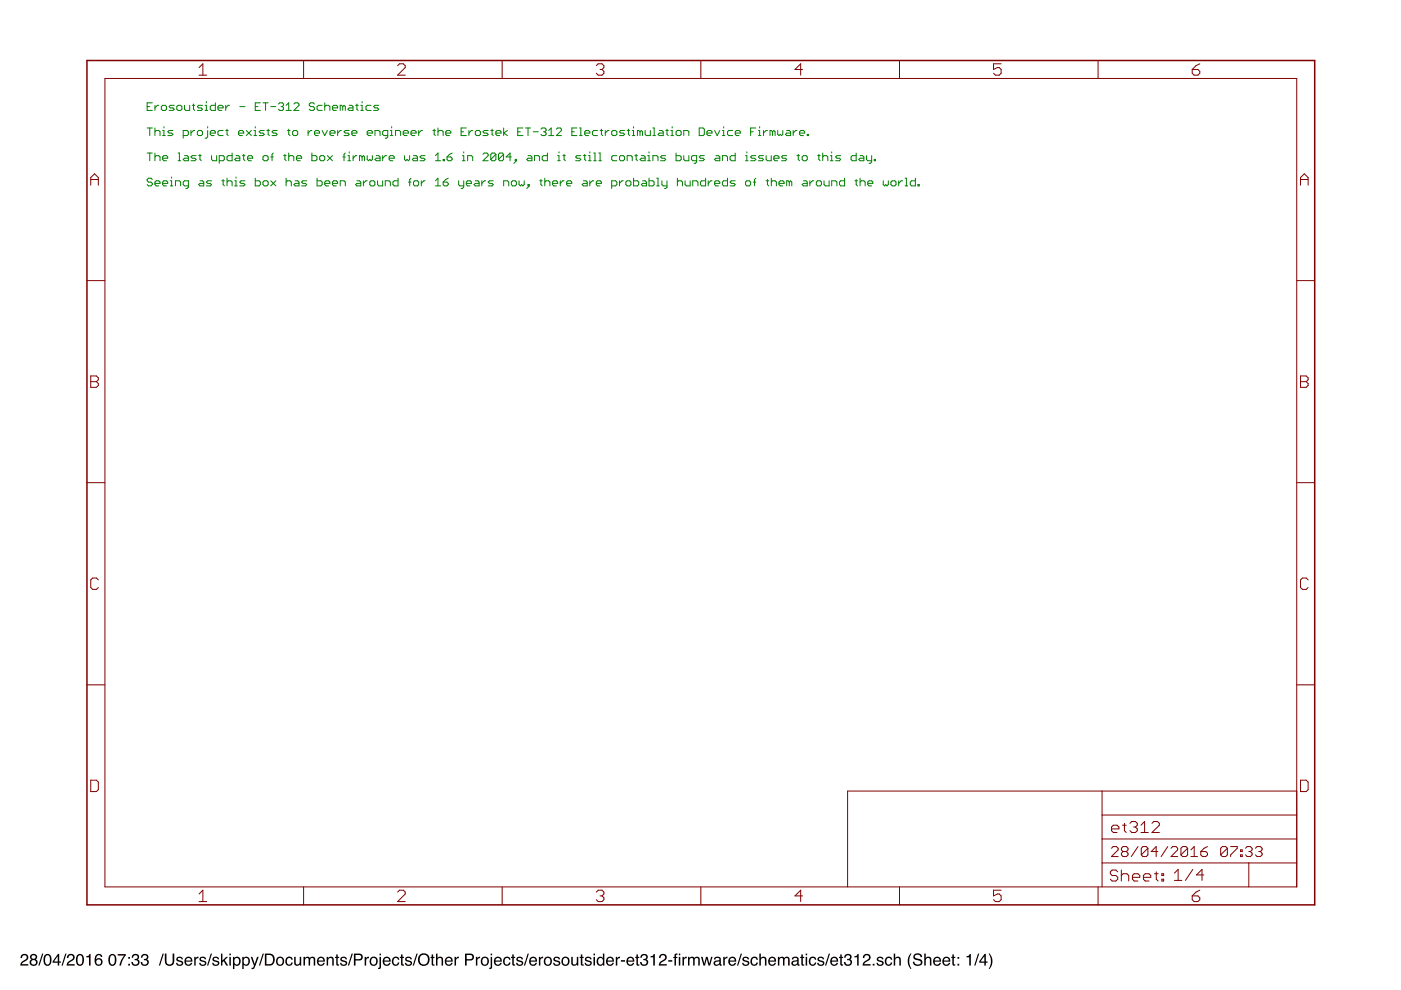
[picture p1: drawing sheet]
<svg xmlns="http://www.w3.org/2000/svg" width="297mm" height="210mm" viewBox="0 0 297 210" stroke-linecap="round" stroke-linejoin="round" font-family="sans-serif">
<path d="M4.6 202.4a.81 .81 0 0 1 1.3 .2 .81 .81 0 0 1-.5 1.2l-.8 .6h1.4v.3h-1.7a1.39 1.39 0 0 1 1.1-1.3 .5 .5 0 0 0 .2-.6 .5 .5 0 0 0-.6-.3 .5 .5 0 0 0-.3 .6h-.3zM6.7 202.9a.42 .42 0 0 0 .8 0 .42 .42 0 0 0-.8 0zM6.6 204.1a.51 .51 0 0 0 1 0 .51 .51 0 0 0-1 0zM6.6 202.4a.7 .7 0 0 1 1-.1 .7 .7 0 0 1 0 1.1 .77 .77 0 0 1 .1 1.1 .77 .77 0 0 1-1.1 .1 .77 .77 0 0 1 .1-1.2l-.3-.5zM8.9 202.2h.3l-.8 2.5h-.3zM9.6 202.4a.91 .91 0 0 1 1 .1 .91 .91 0 0 1 .3 1 .9 .9 0 0 1-.3 1.1 .9 .9 0 0 1-1.2-.2 1.91 1.91 0 0 1 .2-2zM9.8 202.6a1.65 1.65 0 0 0 .1 1.9h.2a1.25 1.25 0 0 0 .2-1.9zM12.2 202.7l-.8 1.1h.8zM12.3 202.2h.3v1.6h.3v.3h-.3v.6h-.4v-.6h-1v-.3zM13.8 202.2h.3l-.8 2.5h-.3zM14.5 202.4a.81 .81 0 0 1 1.2 .2 .81 .81 0 0 1-.5 1.2l-.7 .6h1.3v.3h-1.7a1.39 1.39 0 0 1 1.1-1.3 .5 .5 0 0 0 .2-.6 .5 .5 0 0 0-.6-.3 .5 .5 0 0 0-.3 .6h-.3zM16.5 202.4a.91 .91 0 0 1 1 .1 .91 .91 0 0 1 .3 1 .9 .9 0 0 1-.4 1.1 .9 .9 0 0 1-1.1-.2 1.91 1.91 0 0 1 .2-2zM16.7 202.6a1.65 1.65 0 0 0 .1 1.9h.1a1.25 1.25 0 0 0 .2-1.9zM18.3 202.7l.5-.1 .2-.3h.2v2.4h-.3v-1.7h-.6zM20.5 202.4a.73 .73 0 0 1 .7-.1 .73 .73 0 0 1 .5 .6h-.3a.51 .51 0 0 0-.6-.4 .51 .51 0 0 0-.4 .7v.2a.82 .82 0 0 1 1.2 .2 .82 .82 0 0 1-.3 1.2 .82 .82 0 0 1-1.1-.5l-.1-1.2zM20.4 204a.55 .55 0 0 0 1.1 0 .55 .55 0 0 0-1.1 0zM23.4 202.4a.91 .91 0 0 1 1 .1 .91 .91 0 0 1 .3 1 .9 .9 0 0 1-.4 1.1 .9 .9 0 0 1-1.1-.2 1.91 1.91 0 0 1 .2-2zM23.5 202.6a1.65 1.65 0 0 0 .1 1.9h.2a1.25 1.25 0 0 0 .2-1.9zM25 202.3h1.7v.3l-.8 1.2-.2 .9h-.4l.2-.7 .8-1.4h-1.3zM27.2 202.9h.3v.4h-.3zM27.2 204.3h.3v.4h-.3zM28.2 202.4a.72 .72 0 0 1 1-.1 .72 .72 0 0 1 .1 1.1h-.1a.8 .8 0 0 1 .2 1.2 .8 .8 0 0 1-1.2 .1l-.3-.7h.3a.51 .51 0 0 0 .4 .6 .51 .51 0 0 0 .6-.5 .51 .51 0 0 0-.6-.5v-.3a.45 .45 0 0 0 .5-.3 .45 .45 0 0 0-.2-.5 .45 .45 0 0 0-.6 .2l-.1 .4h-.3zM30.2 202.4a.72 .72 0 0 1 1-.1 .72 .72 0 0 1 .1 1.1h-.2a.8 .8 0 0 1 .3 1.2 .8 .8 0 0 1-1.2 .1l-.4-.7h.4a.51 .51 0 0 0 .4 .6 .51 .51 0 0 0 .6-.5 .51 .51 0 0 0-.6-.5l-.1-.3a.45 .45 0 0 0 .6-.3 .45 .45 0 0 0-.3-.5 .45 .45 0 0 0-.5 .2l-.1 .4h-.3zM34.5 202.2h.2l-.8 2.5h-.2zM34.9 202.2h.4v1.6a.65 .65 0 0 0 .6 .7 .65 .65 0 0 0 .7-.7v-1.6h.3v1.4a1.01 1.01 0 0 1-1 1.2 1.01 1.01 0 0 1-1-1.2zM37.6 203a.74 .74 0 0 1 1.2 .4h-.3a.39 .39 0 0 0-.4-.3 .39 .39 0 0 0-.4 .3l.2 .2a.79 .79 0 0 1 .9 .7 .8 .8 0 0 1-.8 .5 .8 .8 0 0 1-.7-.7h.3a.45 .45 0 0 0 .5 .4 .45 .45 0 0 0 .4-.4l-.1-.1a.93 .93 0 0 1-1-.7zM39.3 203.1a.85 .85 0 0 1 1.1-.2 .85 .85 0 0 1 .4 1h-1.4a.53 .53 0 0 0 .4 .6 .53 .53 0 0 0 .7-.4h.3a.9 .9 0 0 1-1.3 .6 .9 .9 0 0 1-.3-1.4zM39.6 203.3l-.2 .4h1.1l-.4-.6zM41.2 202.9h.3v.3l.3-.3 .3-.1v.4a.5 .5 0 0 0-.6 .5v1h-.3zM42.5 203a.74 .74 0 0 1 1.2 .4h-.3a.39 .39 0 0 0-.4-.3 .39 .39 0 0 0-.4 .3l.2 .2a.79 .79 0 0 1 .9 .7 .8 .8 0 0 1-.8 .5 .8 .8 0 0 1-.7-.7h.3a.45 .45 0 0 0 .5 .4 .45 .45 0 0 0 .4-.4l-.1-.1a.93 .93 0 0 1-1-.7zM44.7 202.2h.3l-.9 2.5h-.2zM45.2 203a.74 .74 0 0 1 1.2 .4h-.2a.39 .39 0 0 0-.5-.3 .39 .39 0 0 0-.3 .3l.2 .2a.79 .79 0 0 1 .9 .7 .8 .8 0 0 1-.8 .5 .8 .8 0 0 1-.7-.7h.3a.45 .45 0 0 0 .4 .4 .45 .45 0 0 0 .5-.4l-.1-.1a.93 .93 0 0 1-1-.7zM46.9 202.2h.3v1.5l.8-.8h.3l-.7 .7 .8 1.1h-.4l-.6-.9-.2 .2v.7h-.3zM48.6 202.9h.3v1.8h-.3zM48.6 202.2h.3v.3h-.3zM49.9 203.2a.71 .71 0 0 0-.2 .8 .71 .71 0 0 0 .7 .5 .72 .72 0 0 0 .3-.8 .72 .72 0 0 0-.7-.6zM49.4 202.9h.3v.2a.75 .75 0 0 1 .9-.2 .75 .75 0 0 1 .4 .9 .78 .78 0 0 1-.3 .9 .78 .78 0 0 1-1-.2v1h-.3zM51.8 203.2a.71 .71 0 0 0-.1 .8 .71 .71 0 0 0 .7 .5 .72 .72 0 0 0 .3-.8 .72 .72 0 0 0-.7-.6zM51.4 202.9h.3v.2a.75 .75 0 0 1 .9-.2 .75 .75 0 0 1 .4 .9 .78 .78 0 0 1-.4 .9 .78 .78 0 0 1-.9-.2v1h-.3zM53.2 202.9h.3l.5 1.5 .5-1.5h.3l-.7 2a.61 .61 0 0 1-.8 .6v-.3h.3l.2-.4zM55.7 202.2h.3l-.9 2.5h-.2zM56.5 202.5v1.9h.6a.99 .99 0 0 0 .8-.9 .99 .99 0 0 0-.8-1zM56.2 202.2h1a1.29 1.29 0 0 1 1 1.3 1.29 1.29 0 0 1-1 1.2h-1zM59.1 203.2a.66 .66 0 0 0-.2 .9 .66 .66 0 0 0 .9 .2 .67 .67 0 0 0 .1-.9 .67 .67 0 0 0-.8-.2zM58.8 203.1a.92 .92 0 0 1 1.2 .1 .92 .92 0 0 1 0 1.3 .92 .92 0 0 1-1.3 0l-.2-.7zM60.7 203.1a.76 .76 0 0 1 .8-.3 .76 .76 0 0 1 .6 .7h-.3a.51 .51 0 0 0-.7-.4 .51 .51 0 0 0-.3 .8 .49 .49 0 0 0 .4 .6 .49 .49 0 0 0 .6-.4h.3a.83 .83 0 0 1-1.1 .6 .83 .83 0 0 1-.5-1.1zM62.4 202.9h.3v1.2a.47 .47 0 0 0 .6 .4 .47 .47 0 0 0 .3-.7v-.9h.3v1.8h-.3v-.2a.64 .64 0 0 1-.7 .3 .64 .64 0 0 1-.5-.7zM64.3 202.9h.4v.2a.6 .6 0 0 1 1 0 .62 .62 0 0 1 .7-.2 .62 .62 0 0 1 .4 .6v1.2h-.3v-1.3a.4 .4 0 0 0-.5-.3 .4 .4 0 0 0-.3 .5v1.1h-.3v-1.2a.42 .42 0 0 0-.5-.4 .42 .42 0 0 0-.2 .6v1h-.4zM67.4 203.1a.85 .85 0 0 1 1.1-.2 .85 .85 0 0 1 .4 1h-1.4a.53 .53 0 0 0 .4 .6 .53 .53 0 0 0 .6-.4h.4a.9 .9 0 0 1-1.3 .6 .9 .9 0 0 1-.3-1.4zM67.7 203.3l-.2 .4h1.1l-.4-.6zM69.3 202.9h.3v.2a.66 .66 0 0 1 .7-.2 .66 .66 0 0 1 .5 .6v1.2h-.4v-1.1a.46 .46 0 0 0-.5-.5 .46 .46 0 0 0-.3 .7v.9h-.3zM71.3 202.4h.3v.5h.3v.2h-.3v1.2l.3 .2v.2a.44 .44 0 0 1-.6-.3v-1.3h-.3v-.2h.3zM72.3 203a.74 .74 0 0 1 1.3 .4h-.3a.39 .39 0 0 0-.4-.3 .39 .39 0 0 0-.4 .3l.2 .2a.79 .79 0 0 1 .9 .7 .8 .8 0 0 1-.8 .5 .8 .8 0 0 1-.7-.7h.3a.45 .45 0 0 0 .4 .4 .45 .45 0 0 0 .5-.4l-.1-.1a.93 .93 0 0 1-1-.7zM74.5 202.2h.3l-.8 2.5h-.3zM75 202.2h1.2a.73 .73 0 0 1 .7 .7 .73 .73 0 0 1-.7 .8h-.8v1h-.4zM75.4 202.5v.9h.7a.45 .45 0 0 0 .5-.5 .45 .45 0 0 0-.5-.4zM77.3 202.9h.3v.3l.3-.3 .3-.1v.4a.5 .5 0 0 0-.6 .5v1h-.3zM78.9 203.2a.66 .66 0 0 0-.2 .9 .66 .66 0 0 0 .9 .2 .67 .67 0 0 0 .1-.9 .67 .67 0 0 0-.8-.2zM78.6 203.1a.92 .92 0 0 1 1.2 .1 .92 .92 0 0 1 0 1.3 .92 .92 0 0 1-1.2 0l-.2-.7zM80.5 202.2h.3v.3h-.3zM80.5 202.9h.3v2.1a.47 .47 0 0 1-.6 .5v-.3l.2-.1zM81.4 203.1a.85 .85 0 0 1 1-.2 .85 .85 0 0 1 .4 1h-1.3a.53 .53 0 0 0 .4 .6 .53 .53 0 0 0 .6-.4h.3a.9 .9 0 0 1-1.3 .6 .9 .9 0 0 1-.3-1.4zM81.6 203.3l-.1 .4h1l-.3-.6zM83.3 203.1a.76 .76 0 0 1 .8-.3 .76 .76 0 0 1 .6 .7h-.3a.51 .51 0 0 0-.7-.4 .51 .51 0 0 0-.3 .8 .49 .49 0 0 0 .4 .6 .49 .49 0 0 0 .6-.4h.3a.83 .83 0 0 1-1.1 .6 .83 .83 0 0 1-.5-1.1zM85 202.4h.4v.5h.2v.2h-.2v1.2l.2 .2v.2a.44 .44 0 0 1-.6-.3v-1.3h-.2v-.2h.2zM86.1 203a.74 .74 0 0 1 1.2 .4h-.3a.39 .39 0 0 0-.4-.3 .39 .39 0 0 0-.4 .3l.2 .2a.79 .79 0 0 1 .9 .7 .8 .8 0 0 1-.8 .5 .8 .8 0 0 1-.7-.7h.3a.45 .45 0 0 0 .5 .4 .45 .45 0 0 0 .4-.4v-.1a.93 .93 0 0 1-1.1-.7zM88.3 202.2h.3l-.8 2.5h-.3zM89.1 202.4a1.29 1.29 0 0 1 1.7 .3 1.29 1.29 0 0 1-.2 1.8 1.29 1.29 0 0 1-1.8-.3l-.2-1.1zM89.2 202.7a1.02 1.02 0 0 0-.1 1.3 1.02 1.02 0 0 0 1.3 .3 1.01 1.01 0 0 0 .2-1.4 1.01 1.01 0 0 0-1.4-.2zM91.5 202.4h.3v.5h.3v.2h-.3v1.2l.3 .2v.2a.44 .44 0 0 1-.6-.3v-1.3h-.2v-.2h.2zM92.4 202.2h.3v.9a.65 .65 0 0 1 .8-.2 .65 .65 0 0 1 .4 .6v1.2h-.3v-1.1a.46 .46 0 0 0-.5-.5 .46 .46 0 0 0-.4 .6v1h-.3zM94.5 203.1a.85 .85 0 0 1 1.1-.2 .85 .85 0 0 1 .4 1h-1.4a.53 .53 0 0 0 .4 .6 .53 .53 0 0 0 .7-.4h.3a.9 .9 0 0 1-1.3 .6 .9 .9 0 0 1-.3-1.4zM94.8 203.3l-.2 .4h1.1l-.4-.6zM96.4 202.9h.3v.3l.3-.3 .3-.1v.4a.5 .5 0 0 0-.6 .5v1h-.3zM98.6 202.2h1.1a.73 .73 0 0 1 .8 .7 .73 .73 0 0 1-.8 .8h-.8v1h-.3zM98.9 202.5v.9h.7a.45 .45 0 0 0 .5-.5 .45 .45 0 0 0-.5-.4zM100.9 202.9h.3v.3l.3-.3 .3-.1v.4a.5 .5 0 0 0-.6 .5v1h-.3zM102.5 203.2a.66 .66 0 0 0-.2 .9 .66 .66 0 0 0 .9 .2 .67 .67 0 0 0 .1-.9 .67 .67 0 0 0-.8-.2zM102.2 203.1a.92 .92 0 0 1 1.2 .1 .92 .92 0 0 1 0 1.3 .92 .92 0 0 1-1.2 0l-.3-.7zM104 202.2h.3v.3h-.3zM104 202.9h.3v2.1a.47 .47 0 0 1-.6 .5v-.3l.3-.1zM105 203.1a.85 .85 0 0 1 1-.2 .85 .85 0 0 1 .4 1h-1.4a.53 .53 0 0 0 .4 .6 .53 .53 0 0 0 .7-.4h.3a.9 .9 0 0 1-1.3 .6 .9 .9 0 0 1-.3-1.4zM105.2 203.3l-.1 .4h1l-.4-.6zM106.9 203.1a.76 .76 0 0 1 .8-.3 .76 .76 0 0 1 .5 .7h-.3a.51 .51 0 0 0-.6-.4 .51 .51 0 0 0-.3 .8 .49 .49 0 0 0 .3 .6 .49 .49 0 0 0 .6-.4h.3a.83 .83 0 0 1-1.1 .6 .83 .83 0 0 1-.4-1.1zM108.6 202.4h.3v.5h.3v.2h-.3v1.2l.3 .2v.2a.44 .44 0 0 1-.6-.3v-1.3h-.2v-.2h.2zM109.7 203a.74 .74 0 0 1 1.2 .4h-.3a.39 .39 0 0 0-.4-.3 .39 .39 0 0 0-.4 .3l.2 .2a.79 .79 0 0 1 .9 .7 .8 .8 0 0 1-.8 .5 .8 .8 0 0 1-.7-.7h.3a.45 .45 0 0 0 .5 .4 .45 .45 0 0 0 .4-.4l-.1-.1a.93 .93 0 0 1-1-.7zM111.9 202.2h.2l-.8 2.5h-.2zM112.4 203.1a.85 .85 0 0 1 1-.2 .85 .85 0 0 1 .5 1h-1.4a.53 .53 0 0 0 .4 .6 .53 .53 0 0 0 .6-.4h.3a.9 .9 0 0 1-1.3 .6 .9 .9 0 0 1-.2-1.4zM112.7 203.3l-.2 .4h1l-.3-.6zM114.3 202.9h.2v.3l.4-.3 .3-.1v.4a.5 .5 0 0 0-.6 .5v1h-.3zM115.8 203.2a.66 .66 0 0 0-.2 .9 .66 .66 0 0 0 1 .2 .67 .67 0 0 0 .1-.9 .67 .67 0 0 0-.9-.2zM115.5 203.1a.92 .92 0 0 1 1.3 .1 .92 .92 0 0 1 0 1.3 .92 .92 0 0 1-1.3 0l-.2-.7zM117.5 203a.74 .74 0 0 1 1.2 .4h-.3a.39 .39 0 0 0-.4-.3 .39 .39 0 0 0-.3 .3l.1 .2a.79 .79 0 0 1 1 .7 .8 .8 0 0 1-.8 .5 .8 .8 0 0 1-.7-.7h.3a.45 .45 0 0 0 .4 .4 .45 .45 0 0 0 .5-.4l-.1-.1a.93 .93 0 0 1-1.1-.7zM119.6 203.2a.66 .66 0 0 0-.2 .9 .66 .66 0 0 0 .9 .2 .67 .67 0 0 0 .1-.9 .67 .67 0 0 0-.8-.2zM119.3 203.1a.92 .92 0 0 1 1.2 .1 .92 .92 0 0 1 0 1.3 .92 .92 0 0 1-1.2 0l-.3-.7zM121.1 202.9h.3v1.2a.47 .47 0 0 0 .7 .4 .47 .47 0 0 0 .2-.7v-.9h.3v1.8h-.3v-.2a.64 .64 0 0 1-.7 .3 .64 .64 0 0 1-.5-.7zM123.1 202.4h.4v.5h.3v.2h-.3v1.2l.3 .2v.2a.44 .44 0 0 1-.7-.3v-1.3h-.2v-.2h.2zM124.2 203a.74 .74 0 0 1 1.2 .4h-.3a.39 .39 0 0 0-.4-.3 .39 .39 0 0 0-.3 .3l.1 .2a.79 .79 0 0 1 1 .7 .8 .8 0 0 1-.9 .5 .8 .8 0 0 1-.6-.7h.3a.45 .45 0 0 0 .4 .4 .45 .45 0 0 0 .4-.4v-.1a.93 .93 0 0 1-1.1-.7zM125.8 202.9h.4v1.8h-.4zM125.8 202.2h.4v.3h-.4zM127 203.3a.64 .64 0 0 0-.1 .9 .64 .64 0 0 0 .8 .1 .64 .64 0 0 0 .1-.8 .64 .64 0 0 0-.8-.2zM126.9 203l.6-.1 .3 .2v-.9h.3v2.5h-.3v-.2a.8 .8 0 0 1-1 .1 .8 .8 0 0 1-.3-1zM128.7 203.1a.85 .85 0 0 1 1.1-.2 .85 .85 0 0 1 .4 1h-1.4a.53 .53 0 0 0 .4 .6 .53 .53 0 0 0 .6-.4h.3a.9 .9 0 0 1-1.2 .6 .9 .9 0 0 1-.3-1.4zM129 203.3l-.2 .4h1.1l-.4-.6zM130.6 202.9h.3v.3l.3-.3 .3-.1v.4a.5 .5 0 0 0-.6 .5v1h-.3zM131.6 203.6h.9v.3h-.9zM133 203.1a.85 .85 0 0 1 1.1-.2 .85 .85 0 0 1 .4 1h-1.4a.53 .53 0 0 0 .4 .6 .53 .53 0 0 0 .7-.4h.3a.9 .9 0 0 1-1.3 .6 .9 .9 0 0 1-.3-1.4zM133.3 203.3l-.2 .4h1.1l-.4-.6zM134.9 202.4h.3v.5h.3v.2h-.3v1.2l.3 .2v.2a.44 .44 0 0 1-.6-.3v-1.3h-.2v-.2h.2zM136 202.4a.72 .72 0 0 1 1.1-.1 .72 .72 0 0 1 0 1.1h-.1a.8 .8 0 0 1 .2 1.2 .8 .8 0 0 1-1.1 .1l-.4-.7h.3a.51 .51 0 0 0 .5 .6 .51 .51 0 0 0 .5-.5 .51 .51 0 0 0-.5-.5l-.1-.3a.45 .45 0 0 0 .6-.3 .45 .45 0 0 0-.3-.5 .45 .45 0 0 0-.5 .2l-.1 .4h-.3zM137.9 202.7l.5-.1 .2-.3h.2v2.4h-.3v-1.7h-.6zM140 202.4a.81 .81 0 0 1 1.3 .2 .81 .81 0 0 1-.6 1.2l-.7 .6h1.4v.3h-1.7a1.39 1.39 0 0 1 1.1-1.3 .5 .5 0 0 0 .2-.6 .5 .5 0 0 0-.6-.3 .5 .5 0 0 0-.4 .6h-.3zM141.7 203.6h.8v.3h-.8zM143.1 202.3l.5-.1v.2l-.2 .1-.1 .1v.3h.3v.2h-.3v1.6h-.3v-1.6h-.3v-.2h.3zM143.9 202.2h.3v.3h-.3zM143.9 202.9h.3v1.8h-.3zM144.7 202.9h.3v.3l.3-.3 .3-.1v.4a.5 .5 0 0 0-.6 .5v1h-.3zM145.9 202.9h.3v.2a.6 .6 0 0 1 1 0 .62 .62 0 0 1 .7-.2 .62 .62 0 0 1 .5 .6v1.2h-.4v-1.3a.4 .4 0 0 0-.5-.3 .4 .4 0 0 0-.2 .5v1.1h-.3v-1.2a.42 .42 0 0 0-.6-.4 .42 .42 0 0 0-.2 .6v1h-.3zM148.6 202.9h.4l.3 1.4 .4-1.4h.3l.4 1.4 .4-1.4h.3l-.6 1.8h-.3l-.4-1.4-.3 1.4h-.3zM151.6 204.1a.44 .44 0 0 0 .6 .4 .44 .44 0 0 0 .3-.7zM151.5 203.1a.8 .8 0 0 1 1.3 .2v1.1l.2 .1v.2h-.3l-.2-.2a.63 .63 0 0 1-.9 .3 .63 .63 0 0 1 0-1l.9-.3a.42 .42 0 0 0-.4-.4 .42 .42 0 0 0-.4 .3h-.3zM153.3 202.9h.3v.3l.4-.3 .2-.1v.4a.5 .5 0 0 0-.5 .5v1h-.4zM154.7 203.1a.85 .85 0 0 1 1-.2 .85 .85 0 0 1 .4 1h-1.4a.53 .53 0 0 0 .4 .6 .53 .53 0 0 0 .7-.4h.3a.9 .9 0 0 1-1.3 .6 .9 .9 0 0 1-.3-1.4zM154.9 203.3l-.1 .4h1l-.4-.6zM157.1 202.2h.2l-.8 2.5h-.2zM157.6 203a.74 .74 0 0 1 1.2 .4h-.3a.39 .39 0 0 0-.4-.3 .39 .39 0 0 0-.4 .3l.2 .2a.79 .79 0 0 1 1 .7 .8 .8 0 0 1-.9 .5 .8 .8 0 0 1-.7-.7h.3a.45 .45 0 0 0 .5 .4 .45 .45 0 0 0 .4-.4v-.1a.93 .93 0 0 1-1.1-.7zM159.3 203.1a.76 .76 0 0 1 .8-.3 .76 .76 0 0 1 .6 .7h-.3a.51 .51 0 0 0-.7-.4 .51 .51 0 0 0-.3 .8 .49 .49 0 0 0 .4 .6 .49 .49 0 0 0 .6-.4h.3a.83 .83 0 0 1-1.1 .6 .83 .83 0 0 1-.5-1.1zM161 202.2h.3v.9a.65 .65 0 0 1 .8-.2 .65 .65 0 0 1 .4 .6v1.2h-.3v-1.1a.46 .46 0 0 0-.6-.5 .46 .46 0 0 0-.3 .6v1h-.3zM163.1 203.1a.85 .85 0 0 1 1-.2 .85 .85 0 0 1 .4 1h-1.3a.53 .53 0 0 0 .4 .6 .53 .53 0 0 0 .6-.4h.3a.9 .9 0 0 1-1.3 .6 .9 .9 0 0 1-.2-1.4zM163.4 203.3l-.2 .4h1l-.3-.6zM164.9 202.9h.3v.2a.6 .6 0 0 1 1.1 0 .62 .62 0 0 1 .7-.2 .62 .62 0 0 1 .4 .6v1.2h-.3v-1.3a.4 .4 0 0 0-.5-.3 .4 .4 0 0 0-.3 .5v1.1h-.3v-1.2a.42 .42 0 0 0-.5-.4 .42 .42 0 0 0-.3 .6v1h-.3zM168.1 204.1a.44 .44 0 0 0 .6 .4 .44 .44 0 0 0 .3-.7zM168 203.1a.8 .8 0 0 1 1.3 .2v1.1l.2 .1v.2h-.3l-.2-.2a.63 .63 0 0 1-.9 .3 .63 .63 0 0 1 0-1l.9-.3a.42 .42 0 0 0-.4-.4 .42 .42 0 0 0-.4 .3h-.3zM169.9 202.4h.3v.5h.3v.2h-.3v1.2l.3 .2v.2a.44 .44 0 0 1-.6-.3v-1.3h-.3v-.2h.3zM170.8 202.9h.3v1.8h-.3zM170.8 202.2h.3v.3h-.3zM171.7 203.1a.76 .76 0 0 1 .8-.3 .76 .76 0 0 1 .6 .7h-.3a.51 .51 0 0 0-.7-.4 .51 .51 0 0 0-.3 .8 .49 .49 0 0 0 .4 .6 .49 .49 0 0 0 .6-.4h.3a.83 .83 0 0 1-1.1 .6 .83 .83 0 0 1-.5-1.1zM173.5 203a.74 .74 0 0 1 1.2 .4h-.3a.39 .39 0 0 0-.4-.3 .39 .39 0 0 0-.3 .3l.1 .2a.79 .79 0 0 1 1 .7 .8 .8 0 0 1-.9 .5 .8 .8 0 0 1-.6-.7h.3a.45 .45 0 0 0 .4 .4 .45 .45 0 0 0 .4-.4v-.1a.93 .93 0 0 1-1.1-.7zM175.7 202.2h.3l-.8 2.5h-.3zM176.3 203.1a.85 .85 0 0 1 1-.2 .85 .85 0 0 1 .4 1h-1.3a.53 .53 0 0 0 .3 .6 .53 .53 0 0 0 .7-.4h.3a.9 .9 0 0 1-1.3 .6 .9 .9 0 0 1-.3-1.4zM176.5 203.3l-.1 .4h1l-.3-.6zM178.1 202.4h.4v.5h.3v.2h-.3v1.2l.3 .2v.2a.44 .44 0 0 1-.7-.3v-1.3h-.2v-.2h.2zM179.3 202.4a.72 .72 0 0 1 1-.1 .72 .72 0 0 1 0 1.1h-.1a.8 .8 0 0 1 .3 1.2 .8 .8 0 0 1-1.2 .1l-.4-.7h.3a.51 .51 0 0 0 .5 .6 .51 .51 0 0 0 .6-.5 .51 .51 0 0 0-.6-.5l-.1-.3a.45 .45 0 0 0 .6-.3 .45 .45 0 0 0-.3-.5 .45 .45 0 0 0-.5 .2l-.1 .4h-.3zM181.1 202.7l.5-.1 .2-.3h.3v2.4h-.4v-1.7h-.6zM183.2 202.4a.81 .81 0 0 1 1.3 .2 .81 .81 0 0 1-.6 1.2l-.7 .6h1.4v.3h-1.7a1.39 1.39 0 0 1 1.1-1.3 .5 .5 0 0 0 .2-.6 .5 .5 0 0 0-.6-.3 .5 .5 0 0 0-.3 .6h-.4zM185 204.3h.4v.4h-.4zM186.1 203a.74 .74 0 0 1 1.2 .4h-.3a.39 .39 0 0 0-.4-.3 .39 .39 0 0 0-.4 .3l.2 .2a.79 .79 0 0 1 .9 .7 .8 .8 0 0 1-.8 .5 .8 .8 0 0 1-.7-.7h.3a.45 .45 0 0 0 .5 .4 .45 .45 0 0 0 .4-.4l-.1-.1a.93 .93 0 0 1-1-.7zM187.8 203.1a.76 .76 0 0 1 .8-.3 .76 .76 0 0 1 .6 .7h-.3a.51 .51 0 0 0-.7-.4 .51 .51 0 0 0-.3 .8 .49 .49 0 0 0 .4 .6 .49 .49 0 0 0 .6-.4h.3a.83 .83 0 0 1-1.1 .6 .83 .83 0 0 1-.5-1.1zM189.5 202.2h.3v.9a.65 .65 0 0 1 .8-.2 .65 .65 0 0 1 .4 .6v1.2h-.3v-1.1a.46 .46 0 0 0-.6-.5 .46 .46 0 0 0-.3 .6v1h-.3zM193 202.1h.2a3.1 3.1 0 0 0 .1 3.3h-.3a2.6 2.6 0 0 1 0-3.3zM193.9 202.3a1 1 0 0 1 1.6 .6h-.3a.59 .59 0 0 0-.6-.5 .59 .59 0 0 0-.6 .6l.2 .2a1.22 1.22 0 0 1 1.4 .8 1.03 1.03 0 0 1-1.1 .8 1.03 1.03 0 0 1-.9-.9h.3a.67 .67 0 0 0 .6 .6 .67 .67 0 0 0 .7-.6l-.1-.1a2.06 2.06 0 0 1-1.4-.7v-.4zM196 202.2h.3v.9a.65 .65 0 0 1 .7-.2 .65 .65 0 0 1 .5 .6v1.2h-.3v-1.1a.46 .46 0 0 0-.6-.5 .46 .46 0 0 0-.3 .6v1h-.3zM198.1 203.1a.85 .85 0 0 1 1-.2 .85 .85 0 0 1 .4 1h-1.3a.53 .53 0 0 0 .4 .6 .53 .53 0 0 0 .6-.4h.3a.9 .9 0 0 1-1.3 .6 .9 .9 0 0 1-.3-1.4zM198.3 203.3l-.1 .4h1l-.3-.6zM200 203.1a.85 .85 0 0 1 1.1-.2 .85 .85 0 0 1 .4 1h-1.4a.53 .53 0 0 0 .4 .6 .53 .53 0 0 0 .7-.4h.3a.9 .9 0 0 1-1.3 .6 .9 .9 0 0 1-.3-1.4zM200.3 203.3l-.2 .4h1.1l-.4-.6zM201.9 202.4h.3v.5h.3v.2h-.3v1.2l.3 .2v.2a.44 .44 0 0 1-.6-.3v-1.3h-.2v-.2h.2zM203 202.9h.4v.4h-.4zM203 204.3h.4v.4h-.4zM204.9 202.7l.5-.1 .2-.3h.2v2.4h-.3v-1.7h-.6zM207.4 202.2h.2l-.8 2.5h-.3zM208.7 202.7l-.8 1.1h.8zM208.8 202.2h.2v1.6h.4v.3h-.4v.6h-.3v-.6h-1.1v-.3zM209.6 202.1h.2l.3 .6a2.54 2.54 0 0 1-.3 2.7h-.2a3.1 3.1 0 0 0 0-3.3z" fill="#000"/>
<g fill="none" stroke="#800000" stroke-width=".21">
<path d="M22.2 16.6h252.7v171.4h-252.7zM42.2 14.3l.8-.8v2.4M42.2 15.9h1.6M64.4 12.8v3.8M84.3 13.9l.4-.4h.8l.4 .4v.4l-1.6 1.6h1.6M106.5 12.8v3.8M126.4 13.9l.4-.4h.8l.4 .4v.4l-.4 .4M127.2 14.7h.4M127.6 14.7l.4 .4v.4l-.4 .4h-.8l-.4-.4M148.6 12.8v3.8M170.2 14.7h-1.6l1.2-1.2v2.4M190.7 12.8v3.8"/>
<path d="M212.3 13.5h-1.6v1.2l.8-.4h.4l.4 .4v.8l-.4 .4h-.8l-.4-.4M232.8 12.8v3.8M252.8 14.7h1.2l.4 .4v.4l-.4 .4h-.8l-.4-.4zM254.4 13.5l-.8 .4-.8 .8M19.2 39.3v-1.6l.8-.8 .8 .8v1.6M19.2 38.1h1.6M275.7 38.1h1.6M275.7 39.3v-1.6l.8-.8 .8 .8v1.6M18.4 59.5h3.8M274.9 59.5h3.8M19.2 79.7h1.2l.4 .4v.4l-.4 .4 .4 .4v.4l-.4 .4h-1.2zM275.7 79.7h1.2l.4 .4v.4l-.4 .4 .4 .4v.4l-.4 .4h-1.2z"/>
<path d="M19.2 80.9h1.2M275.7 80.9h1.2M18.4 102.3h3.8M274.9 102.3h3.8M20.8 123l-.4-.4h-.8l-.4 .4v1.6l.4 .4h.8l.4-.4M277.3 123l-.4-.4h-.8l-.4 .4v1.6l.4 .4h.8l.4-.4M18.4 145.2h3.8M274.9 145.2h3.8M19.2 165.4h1.2l.4 .4v1.6l-.4 .4h-1.2zM233.7 167.7v20.3M233.7 177.9h41.2M233.7 172.8h41.2"/>
<path d="M235.6 179.9l.4-.4h.7l.4 .4v.3l-1.5 1.4h1.5M235.7 175.7h1.5v-.4l-.4-.3h-.7l-.4 .3v.8l.4 .4h.7M238 175h.8M238.4 174.6v1.5l.4 .4M239.6 174.6l.4-.4h.7l.4 .4v.4l-.4 .3M240.3 175.3h.4M240.7 175.3l.4 .4v.4l-.4 .4h-.7l-.4-.4M241.3 179.5l-1.4 2.1M241.9 176.5h1.6M241.9 175l.8-.8v2.3M243.4 179.9v1.4l-.4 .3h-.7l-.3-.3M243.4 179.9l-.4-.4h-.7l-.3 .4v1.4"/>
<path d="M243.4 179.9l-1.4 1.4M244.2 174.6l.4-.4h.8l.4 .4v.4l-1.6 1.5h1.6M247.6 179.5l-1.4 2.1M248.3 179.9l.3-.4h.7l.4 .4v.3l-1.4 1.4h1.4M251.8 179.9v1.4l-.4 .3h-.7l-.3-.3M251.8 179.9l-.4-.4h-.7l-.3 .4v1.4M251.8 179.9l-1.4 1.4M256 179.5l-.7 .4-.7 .7M260.2 179.9v1.4l-.3 .3h-.7l-.4-.3M260.2 179.9l-.3-.4h-.7l-.4 .4v1.4M260.2 179.9l-1.4 1.4M260.9 179.5h1.4v.4l-1.4 1.4v.3"/>
<path d="M264.1 179.9l.3-.4h.7l.4 .4v.3l-.4 .4M266.2 179.9l.3-.4h.7l.4 .4v.3l-.4 .4M274.9 167.7h-95.2v20.3M275.7 165.4h1.2l.4 .4v1.6l-.4 .4h-1.2zM42.2 189.5l.8-.8v2.5M42.2 191.2h1.6M64.4 188v3.9M84.3 189.1l.4-.4h.8l.4 .4v.4l-1.6 1.7h1.6M106.5 188v3.9M126.4 189.1l.4-.4h.8l.4 .4v.4l-.4 .4M127.2 189.9h.4M127.6 189.9l.4 .5v.4l-.4 .4h-.8l-.4-.4"/>
<path d="M148.6 188v3.9M170.2 189.9h-1.6l1.2-1.2v2.5M190.7 188v3.9M212.3 188.7h-1.6v1.2l.8-.4h.4l.4 .4v.9l-.4 .4h-.8l-.4-.4M232.8 188v3.9M233.7 183h41.2M237 184.8l-.4-.3h-.8l-.4 .3v.5l.4 .3h.8l.4 .4v.4l-.4 .4h-.8l-.4-.4M237.7 184.5v2.3M237.7 185.6l.4-.3h.8l.4 .3v1.2M238.1 180.6l-.3 .3v.4l.3 .3h.7l.4-.3v-.4l-.4-.3M238.1 180.6l-.3-.4v-.3l.3-.4h.7l.4 .4v.3l-.4 .4M238.1 180.6h.7"/>
<path d="M240.1 186h1.6v-.4l-.4-.3h-.8l-.4 .3v.8l.4 .4h.8M242.4 186h1.6v-.4l-.4-.3h-.8l-.4 .3v.8l.4 .4h.8M244.8 185.3h.8M245.2 184.8v1.6l.4 .4M245.5 180.6h-1.4l1-1.1v2.1M246.3 185.3h.4v.3h-.4zM246.3 186.4h.4v.4h-.4zM249 185.1l.8-.8v2.4M249 186.7h1.6M252.5 181.6h1.4M252.5 180.2l.7-.7v2.1M252.8 189.9h1.2l.4 .5v.4l-.4 .4h-.8l-.4-.4z"/>
<path d="M252.9 184.3l-1.6 2.4M254.4 188.7l-.8 .4-.8 .8M254.6 180.6h1.1l.3 .3v.4l-.3 .3h-.7l-.4-.3zM255.2 185.5h-1.5l1.1-1.2v2.4M263 181.3h.4v.3h-.4zM263 180.2h.4v.4h-.4zM264.8 183v5M264.8 180.6h.3M265.1 180.6l.4 .3v.4l-.4 .3h-.7l-.3-.3M266.9 180.6h.3M267.2 180.6l.4 .3v.4l-.4 .3h-.7l-.3-.3"/>
</g>
<path d="M18.4 12.8h260.3v179.1h-260.3z" fill="none" stroke="#800000" stroke-width=".32"/>
<g fill="none" stroke="#008000" stroke-width=".21">
<path d="M31.2 22.6h.5M31.2 27.1h1.1M31.2 32.4h1.1M31.7 27.1v1.6M31.7 32.4v1.7M32.3 21.8h-1.1v1.6h1.1M32.3 38.1l-.3-.3h-.5l-.3 .3v.2l.3 .3h.5l.3 .3v.2l-.3 .3h-.5l-.3-.3M32.9 22.3v1.1M32.9 27.1v1.6M32.9 32.4v1.7M32.9 38.9h1v-.3l-.2-.3h-.6l-.2 .3v.5l.2 .3h.6M32.9 33.3l.2-.3h.6l.2 .3v.8"/>
<path d="M32.9 27.9l.2-.2h.6l.2 .2v.8M33.7 22.3h-.3l-.5 .6M34.2 22.6l.3-.3h.5l.3 .3v.6l-.3 .2h-.5l-.3-.2zM34.5 27.7h.3v1M34.5 28.7h.5M34.5 38.9h1.1v-.3l-.3-.3h-.5l-.3 .3v.5l.3 .3h.5M34.5 33.5h1.1v-.2l-.3-.3h-.5l-.3 .3v.5l.3 .3h.5M34.8 26.9v.2M36.1 39.4h.6M36.1 38.3h.3v1.1M36.4 37.5v.3M36.7 27.7h-.8l-.3 .2 .3 .3h.5l.3 .3-.3 .2h-.8"/>
<path d="M36.9 22.3h-.8l-.2 .3 .2 .3h.6l.2 .3-.2 .2h-.8M37.2 39.4v-1.1h.8l.3 .3v.8M37.5 22.6l.3-.3h.5l.3 .3v.6l-.3 .2h-.5l-.3-.2zM37.8 32.4h.2v1.7M37.8 34.1h.5M38.8 28.7h.9l.2-.2v-.6l-.2-.2h-.9v1.6M39.1 22.3v.9l.3 .2h.8v-1.1M39.1 33h.6l.2 .3v.8h-.8l-.3-.3 .3-.3h.8M39.9 39.4h-.8l-.3-.3v-.5l.3-.3h.8v1.4l-.2 .3h-.3M40.5 27.7v1M40.8 22.3h.5M41 22.1v1.1l.3 .2"/>
<path d="M41.3 27.7h-.3l-.5 .5M41.6 33h-.8l-.3 .3 .3 .2h.5l.3 .3-.3 .3h-.8M42.1 27.7h.6l.2 .2v.6l-.2 .2h-.6l-.3-.2v-.6zM42.1 33h.6M42.4 32.7v1.1l.3 .3M42.4 38.3h.5l.3 .3v.8h-.8l-.3-.3 .3-.2h.8M42.9 22.3h-.8l-.3 .3 .3 .3h.6l.2 .3-.2 .2h-.9M43.5 23.4h.5M43.5 22.3h.3v1.1M43.8 21.5v.3M44 27.7v1.3l-.2 .3h-.3M44 26.9v.2"/>
<path d="M44.6 28.2h1.1v-.3l-.3-.2h-.5l-.3 .2v.6l.3 .2h.5M44.9 33v.8l.2 .3h.8v-1.1M44.9 38.3h-.9l-.2 .3 .2 .3h.6l.3 .2-.3 .3h-.8M45.7 21.8v1.6h-.8l-.3-.2v-.6l.3-.3h.8M46.2 22.9h1.1v-.3l-.3-.3h-.5l-.3 .3v.6l.3 .2h.5M46.5 34.1h.8l.3-.3v-.5l-.3-.3h-.8v1.6M47 38.3h.6M47.3 27.7h-.8l-.3 .2v.6l.3 .2h.8M47.3 38.1v1l.3 .3M47.9 22.3v1.1M47.9 27.7h.5M48.1 27.4v1.1l.3 .2"/>
<path d="M48.1 37.8v1.6M48.1 38.6l.3-.3h.5l.3 .3v.8M48.7 22.3h-.3l-.5 .6M49.2 32.4v1.7h-.8l-.3-.3v-.5l.3-.3h.8M49.8 39.4h.5M49.8 38.3h.2v1.1M50 33h.6l.2 .3v.8h-.8l-.2-.3 .2-.3h.8M50 37.5v.3M50.6 28.2h1.1v-.3l-.3-.2h-.6l-.2 .2v.6l.2 .2h.6M50.8 22.6h1.1M51.4 33h.5M51.7 32.7v1.1l.2 .3"/>
<path d="M51.9 38.3h-.8l-.3 .3 .3 .3h.6l.2 .2-.2 .3h-.9M52.2 27.7l1.1 1M52.5 33.5h1.1v-.2l-.3-.3h-.5l-.3 .3v.5l.3 .3h.5M53.3 27.7l-1.1 1M53.8 27.7h.3v1M53.8 28.7h.6M54.1 22.6h.6M54.1 26.9v.2M54.1 37.8v1.6h.8l.3-.3v-.5l-.3-.3h-.8M55.2 21.8h-1.1v1.6h1.1M55.8 21.8h1.1M55.8 33.3l.2-.3h.6l.3 .3v.5l-.3 .3h-.6l-.2-.3z"/>
<path d="M55.8 38.6l.2-.3h.6l.3 .3v.5l-.3 .3h-.6l-.2-.3zM56 27.7h-.8l-.3 .2 .3 .3h.6l.2 .3-.2 .2h-.9M56.3 21.8v1.6M56.6 27.7h.5M56.9 27.4v1.1l.2 .2M57.4 22.6h1.1M57.4 33.3h.5M57.4 38.3l1.1 1.1M57.9 32.4l-.2 .3v1.4M58.5 38.3l-1.1 1.1M58.8 27.7h-.8l-.3 .2 .3 .3h.5l.3 .3-.3 .2h-.8M59 22.1l.3-.3h.6l.2 .3v.2l-.2 .3"/>
<path d="M59.6 22.6h.3M59.9 22.6l.2 .3v.3l-.2 .2h-.6l-.3-.2M60.1 33h.6M60.4 32.7v1.1l.3 .3M60.7 23.4h1.1M60.7 22.3l.5-.5v1.6M60.7 38.6l.2-.3h.6l.3 .3v.8M60.7 37.8v1.6M60.9 27.7h.6M61.2 27.4v1.1l.3 .2M61.2 32.4v1.7M61.2 33.3l.3-.3h.5l.3 .3v.8"/>
<path d="M62.3 22.1l.3-.3h.5l.3 .3v.2l-1.1 1.1h1.1M62.3 27.7h.5l.3 .2v.6l-.3 .2h-.5l-.3-.2v-.6zM62.6 38.3h.5l.3 .3v.8h-.8l-.3-.3 .3-.2h.8M62.9 33.5h1v-.2l-.2-.3h-.6l-.2 .3v.5l.2 .3h.6M65 38.3h-.8l-.3 .3 .3 .3h.6l.2 .2-.2 .3h-.9M65.3 27.7v1M66.1 32.4v1.7h.9l.2-.3v-.5l-.2-.3h-.9M66.1 27.7h-.3l-.5 .5M66.7 22.1l-.3-.3h-.6l-.2 .3v.2l.2 .3h.6l.3 .3v.3l-.3 .2h-.6l-.2-.2M66.7 28.2h1.1v-.3l-.3-.2h-.5l-.3 .2v.6l.3 .2h.5M67.2 37.8v1.6h.8l.3-.3v-.5l-.3-.3h-.8M68 33h.6l.3 .3v.5l-.3 .3h-.6l-.2-.3v-.5z"/>
<path d="M68.3 22.3h-.8l-.3 .3v.6l.3 .2h.8M68.3 27.7l.6 1 .5-1M68.9 22.6l.2-.3h.6l.2 .3v.8M68.9 21.8v1.6M68.9 38.9h1v-.3l-.2-.3h-.6l-.2 .3v.5l.2 .3h.6M69.4 33l1.1 1.1M70 28.2h1v-.3l-.2-.2h-.6l-.2 .2v.6l.2 .2h.6M70.5 22.9h1.1v-.3l-.3-.3h-.5l-.3 .3v.6l.3 .2h.5M70.5 38.9h1.1v-.3l-.3-.3h-.5l-.3 .3v.5l.3 .3h.5M70.5 33l-1.1 1.1M71.6 27.7v1M72.1 39.4v-1.1h.8l.3 .3v.8"/>
<path d="M72.4 27.7h-.3l-.5 .5M72.7 22.6l-.3-.3h-.3v1.1M72.7 22.6v.8M72.7 22.6l.2-.3 .3 .3v.8M72.7 33.3h.5M73.2 32.4l-.3 .3v1.4M73.8 33h.2v1.1M73.8 34.1h.5M74 22.3h.6l.2 .3v.8h-.8l-.2-.2 .2-.3h.8M74 27.7h-.8l-.3 .2 .3 .3h.6l.2 .3-.2 .2h-.9M74 32.2v.2M74.6 28.2h1.1v-.3l-.3-.2h-.5l-.3 .2v.6l.3 .2h.5"/>
<path d="M74.9 33v1.1M75.4 22.3h.5M75.7 22.1v1.1l.2 .2M75.7 33h-.3l-.5 .5M75.7 38.3h.5l.3 .3v.8h-.8l-.3-.3 .3-.2h.8M76.5 23.4h.5M76.5 22.3h.3v1.1M76.8 21.5v.3M76.8 33.3v.8M76.8 33.3l-.3-.3h-.3v1.1M76.8 33.3l.2-.3 .3 .3v.8M77 38.3v1.1"/>
<path d="M77.9 28.2h1.1v-.3l-.3-.2h-.6l-.2 .2v.6l.2 .2h.6M77.9 33v.8l.2 .3 .3-.3 .3 .3 .3-.3v-.8M77.9 38.3h-.3l-.6 .6M78.4 38.6l.3-.3h.5l.3 .3v.5l-.3 .3h-.5l-.3-.3zM78.7 22.3h-.8l-.3 .3v.6l.3 .2h.8M79.5 28.7v-1h.8l.3 .2v.8M79.8 33h.5l.3 .3v.8h-.8l-.3-.3 .3-.3h.8M80.1 38.3v.8l.2 .3h.8v-1.1M80.3 22.3h-.8l-.3 .3 .3 .3h.5l.3 .3-.3 .2h-.8M81.1 33v1.1M81.7 39.4v-1.1h.8l.3 .3v.8M82 33h-.3l-.6 .5"/>
<path d="M82.2 28.7h-.8l-.3-.2v-.6l.3-.2h.8v1.3l-.2 .3h-.3M82.5 33.5h1.1v-.2l-.3-.3h-.5l-.3 .3v.5l.3 .3h.5M82.8 27.7h.2v1M82.8 28.7h.5M83 26.9v.2M83.9 28.7v-1h.8l.2 .2v.8M84.4 37.8v1.6h-.8l-.3-.3v-.5l.3-.3h.8M85.5 28.2h1.1v-.3l-.3-.2h-.5l-.3 .2v.6l.3 .2h.5M85.8 33v.8l.2 .3 .3-.3 .3 .3 .2-.3v-.8M86.6 38.6h.5M87.1 28.2h1.1v-.3l-.3-.2h-.5l-.3 .2v.6l.3 .2h.5M87.1 37.8l-.2 .3v1.3"/>
<path d="M87.7 38.6l.2-.3h.6l.3 .3v.5l-.3 .3h-.6l-.2-.3zM87.7 33h.5l.3 .3v.8h-.8l-.3-.3 .3-.3h.8M88.8 27.7v1M89.3 38.3v1.1M89.6 27.7h-.3l-.5 .5M90.1 33h-.8l-.3 .3 .3 .2h.6l.2 .3-.2 .3h-.9M90.1 38.3h-.2l-.6 .6M91.8 27.7h.5M92.1 27.4v1.1l.2 .2M92.3 33l.6-.6v1.7M92.3 38.3l.6-.5v1.6M92.3 34.1h1.1"/>
<path d="M92.3 39.4h1.1M92.9 27.9l.2-.2h.6l.3 .2v.8M92.9 27.1v1.6M94 33.8h.2v.3h-.2zM94 38.6h.8l.2 .3v.2l-.2 .3h-.6l-.2-.3zM94.5 28.2h1.1v-.3l-.3-.2h-.5l-.3 .2v.6l.3 .2h.5M94.8 33.3h.8l.3 .2v.3l-.3 .3h-.6l-.2-.3zM95 37.8l-1 .8M95.9 32.4l-.6 .3-.5 .6M97.2 38.3v.8l.3 .3h.8M97.8 27.9h.5M98 33h.3v1.1"/>
<path d="M98 34.1h.6M98.3 32.2v.2M98.3 38.3v1.4l-.3 .3h-.2M98.9 27.1h-1.1v1.6h1.1M98.9 38.9h1v-.3l-.2-.3h-.6l-.2 .3v.5l.2 .3h.6M99.1 34.1v-1.1h.8l.3 .3v.8M99.4 27.7v1M100.2 27.7h-.3l-.5 .5M100.8 27.9l.2-.2h.6l.3 .2v.6l-.3 .2h-.6l-.2-.2zM100.8 38.3h.5l.3 .3v.8h-.8l-.3-.3 .3-.2h.8M102.2 38.3v1.1M102.4 32.7l.3-.3h.5l.3 .3v.3l-1.1 1.1h1.1"/>
<path d="M103 38.3h-.3l-.5 .6M103.5 27.7h-.8l-.3 .2 .3 .3h.5l.3 .3-.3 .2h-.8M104.1 27.7h.5M104.3 27.4v1.1l.3 .2M104.6 38.3h-.8l-.3 .3 .3 .3h.5l.3 .2-.3 .3h-.8M105.1 28.2h1.1v-.3l-.2-.2h-.6l-.3 .2v.6l.3 .2h.6M105.1 32.7v1.1l-.2 .3h-.6l-.2-.3M105.1 32.7l-.2-.3h-.6l-.2 .3v1.1M105.1 32.7l-1 1.1M106.8 32.7l-.3-.3h-.5l-.3 .3v1.1M106.8 32.7v1.1l-.3 .3h-.5l-.3-.3M106.8 32.7l-1.1 1.1"/>
<path d="M106.8 27.1v1.6M106.8 39.4v-1.1h.8l.3 .3v.8M107.6 27.7l-.8 .5 .8 .5M108.4 33.3h-1.1l.8-.9v1.7M108.4 38.6l.3-.3h.5l.3 .3v.5l-.3 .3h-.5l-.3-.3zM109.2 33.8h.3v.3h-.3zM109.5 34.1l-.5 .5M109.8 27.9h.5M110 38.3v.8l.3 .3 .3-.3 .3 .3 .2-.3v-.8M110.9 27.1h-1.1v1.6h1.1M111.4 27.1h1.1M112 27.1v1.6"/>
<path d="M112 39.1h.2v.3h-.2zM112 33h.5l.3 .3v.8h-.8l-.3-.3 .3-.3h.8M112.2 39.4l-.5 .6M113.1 27.9h1M113.3 34.1v-1.1h.8l.3 .3v.8M114.4 38.3h.6M114.7 27.4l.3-.3h.5l.3 .3v.3l-.3 .2M114.7 38.1v1l.3 .3M115.2 27.9h.3M115.5 27.9l.3 .3v.3l-.3 .2h-.5l-.3-.2M115.5 38.6l.3-.3h.5l.3 .3v.8M115.5 37.8v1.6"/>
<path d="M116.1 32.4v1.7h-.9l-.2-.3v-.5l.2-.3h.9M116.3 28.7h1.1M116.3 27.7l.6-.6v1.6M117.1 38.9h1.1v-.3l-.2-.3h-.6l-.3 .3v.5l.3 .3h.6M118 27.4l.2-.3h.6l.2 .3v.3l-1 1h1M118.2 33h.3v1.1M118.2 34.1h.6M118.5 32.2v.2M118.8 38.3v1.1M119.3 33h.6M119.6 32.7v1.1l.3 .3M119.6 38.3h-.3l-.5 .6"/>
<path d="M120.1 38.9h1.1v-.3l-.2-.3h-.6l-.3 .3v.5l.3 .3h.6M121.2 27.9h.6M122.3 27.1h-1.1v1.6h1.1M122.9 27.1h.2v1.6M122.9 28.7h.5M123.1 33h-.8l-.3 .3 .3 .2h.6l.2 .3-.2 .3h-.9M123.7 33h.5M123.7 38.3h.5l.3 .3v.8h-.8l-.3-.3 .3-.2h.8M124 28.2h1.1v-.3l-.3-.2h-.6l-.2 .2v.6l.2 .2h.6M124 32.7v1.1l.2 .3M124.8 33h.3v1.1M124.8 34.1h.5"/>
<path d="M125.1 32.2v.2M125.1 38.3v1.1M125.9 32.4h.3v1.7M125.9 34.1h.5M125.9 38.3h-.3l-.5 .6M126.4 38.9h1.1v-.3l-.3-.3h-.5l-.3 .3v.5l.3 .3h.5M126.7 27.7h-.8l-.3 .2v.6l.3 .2h.8M127 32.4h.2v1.7M127 34.1h.5M127.2 27.7h.6M127.5 27.4v1.1l.3 .2M128.3 27.7v1"/>
<path d="M129.1 27.7h-.2l-.6 .5M129.7 39.4h.8l.3-.3v-.5l-.3-.3h-.8v1.7M130 27.7h.5l.3 .2v.6l-.3 .2h-.5l-.3-.2v-.6zM130.8 33h-.8l-.3 .3v.5l.3 .3h.8M131.3 38.3v1.1M131.6 33h.5l.3 .3v.5l-.3 .3h-.5l-.3-.3v-.5zM132.1 38.3h-.2l-.6 .6M132.4 27.7h-.8l-.3 .2 .3 .3h.5l.3 .3-.3 .2h-.8M133 27.7h.5M133 38.3h.5l.3 .3v.5l-.3 .3h-.5l-.3-.3v-.5zM133 34.1v-1.1h.8l.2 .3v.8M133.2 27.4v1.1l.3 .2"/>
<path d="M134.1 27.7h.2v1M134.1 28.7h.5M134.3 26.9v.2M134.3 37.8v1.6h.8l.3-.3v-.5l-.3-.3h-.8M134.6 33h.5M134.9 32.7v1.1l.2 .3M135.7 27.9l-.3-.2h-.3v1M135.7 27.9v.8M135.7 27.9l.3-.2 .2 .2v.8M136 33h.5l.3 .3v.8h-.8l-.3-.3 .3-.3h.8M136.2 38.3h.6l.3 .3v.8h-.9l-.2-.3 .2-.2h.9M136.8 27.7v.8l.3 .2h.8v-1"/>
<path d="M137.3 33h.3v1.1M137.3 34.1h.6M137.6 32.2v.2M137.6 37.8v1.6h.8l.3-.3v-.5l-.3-.3h-.8M138.4 27.1h.3v1.6M138.4 28.7h.6M138.4 34.1v-1.1h.8l.3 .3v.8M139.2 37.8h.3v1.6M139.2 39.4h.6M139.8 27.7h.5l.3 .2v.8h-.8l-.3-.2 .3-.3h.8M140.3 38.3v.8l.3 .3h.8M141.1 33h-.8l-.2 .3 .2 .2h.6l.2 .3-.2 .3h-.8"/>
<path d="M141.2 27.7h.5M141.4 27.4v1.1l.3 .2M141.4 38.3v1.4l-.3 .3h-.2M142.2 27.7h.3v1M142.2 28.7h.6M142.5 26.9v.2M143.3 32.4v1.7h.8l.3-.3v-.5l-.3-.3h-.8M143.6 27.7h.5l.3 .2v.6l-.3 .2h-.5l-.3-.2v-.6zM143.6 38.6l.3-.3h.5l.3 .3v.8M143.6 37.8v1.6M145 28.7v-1h.8l.2 .2v.8M145 33v.8l.2 .3h.8v-1.1"/>
<path d="M145.2 38.3v.8l.3 .3h.8v-1.1M146.9 39.4v-1.1h.8l.3 .3v.8M147.7 34.1h-.8l-.3-.3v-.5l.3-.3h.8v1.4l-.3 .2h-.2M148.3 27.1h.8l.2 .3v1.1l-.2 .2h-.8zM149.3 33h-.8l-.2 .3 .2 .2h.6l.2 .3-.2 .3h-.8M149.6 37.8v1.6h-.8l-.3-.3v-.5l.3-.3h.8M149.9 28.2h1.1v-.3l-.3-.2h-.5l-.3 .2v.6l.3 .2h.5M150.2 38.3v1.1M151 38.3h-.3l-.5 .6M151.5 27.7l.6 1 .5-1M151.5 38.9h1.1v-.3l-.3-.3h-.5l-.3 .3v.5l.3 .3h.5M151.8 33h.5l.3 .3v.8h-.8l-.3-.3 .3-.3h.8"/>
<path d="M153.2 27.7h.2v1M153.2 28.7h.5M153.2 34.1v-1.1h.8l.2 .3v.8M153.4 26.9v.2M154.2 37.8v1.6h-.8l-.2-.3v-.5l.2-.3h.8M155.3 27.7h-.8l-.3 .2v.6l.3 .2h.8M155.9 32.4v1.7h-.8l-.3-.3v-.5l.3-.3h.8M155.9 38.3h-.8l-.3 .3 .3 .3h.5l.3 .2-.3 .3h-.8M155.9 28.2h1.1v-.3l-.3-.2h-.6l-.2 .2v.6l.2 .2h.6M158.1 38.6l.2-.3h.6l.3 .3v.5l-.3 .3h-.6l-.2-.3zM158.1 33h.2v1.1M158.1 34.1h.5"/>
<path d="M158.3 32.2v.2M159.2 27.9h.5M159.7 38.6h.6M160.3 27.1h-1.1v1.6M160.3 33h-.9l-.2 .3 .2 .2h.6l.3 .3-.3 .3h-.8M160.3 37.8l-.3 .3v1.3M160.8 27.7h.3v1M160.8 28.7h.5M161.1 26.9v.2M161.9 27.7v1M161.9 33h-.8l-.3 .3 .3 .2h.5l.3 .3-.3 .3h-.8M162.4 33v.8l.3 .3h.8v-1.1"/>
<path d="M162.4 38.3h.6M162.7 27.7h-.3l-.5 .5M162.7 38.1v1l.3 .3M163.5 37.8v1.6M163.5 38.6l.3-.3h.5l.3 .3v.8M163.8 27.9l-.3-.2h-.2v1M163.8 27.9v.8M163.8 27.9l.3-.2 .2 .2v.8M164.1 33.5h1.1v-.2l-.3-.3h-.6l-.2 .3v.5l.2 .3h.6M164.9 27.7v.8l.3 .2 .2-.2 .3 .2 .3-.2v-.8M165.2 38.9h1v-.3l-.2-.3h-.6l-.2 .3v.5l.2 .3h.6M166.8 27.7h.5l.3 .2v.8h-.8l-.3-.2 .3-.3h.8"/>
<path d="M166.8 33h-.8l-.3 .3 .3 .2h.5l.3 .3-.3 .3h-.8M167.3 38.6l-.2-.3h-.3v1.1M167.3 38.6v.8M167.3 38.6l.3-.3 .3 .3v.8M168.2 27.7v1M169 27.7h-.3l-.5 .5M169 33h.5M169.2 32.7v1.1l.3 .3M169.5 28.2h1.1v-.3l-.3-.2h-.5l-.3 .2v.6l.3 .2h.5M170.1 33.3l.2-.3h.6l.3 .3v.5l-.3 .3h-.6l-.2-.3zM170.3 38.3h.6l.3 .3v.8h-.9l-.2-.3 .2-.2h.9M171.2 28.5h.2v.2h-.2z"/>
<path d="M171.7 38.3v1.1M172.5 38.3h-.2l-.6 .6M173.3 38.3h.6l.3 .3v.5l-.3 .3h-.6l-.2-.3v-.5zM173.4 33h.5M173.6 32.7v1.1l.3 .3M174.4 33.3l.3-.3h.5l.3 .3v.8M174.4 32.4v1.7M174.7 38.3v.8l.3 .3h.8v-1.1M176.1 33h.2v1.1M176.1 34.1h.5M176.3 32.2v.2M176.3 39.4v-1.1h.9l.2 .3v.8"/>
<path d="M178.2 33h-.8l-.2 .3 .2 .2h.6l.2 .3-.2 .3h-.8M179.1 37.8v1.6h-.9l-.2-.3v-.5l.2-.3h.9M181.3 38.3h.5M181.5 32.4v1.7h-.8l-.3-.3v-.5l.3-.3h.8M181.5 38.1v1l.3 .3M182.4 33h.5l.3 .3v.8h-.8l-.3-.3 .3-.3h.8M182.4 38.6l.2-.3h.6l.2 .3v.8M182.4 37.8v1.6M183.7 33v.8l.3 .3h.8M184 38.9h1.1v-.3l-.3-.3h-.5l-.3 .3v.5l.3 .3h.5M184.8 33v1.4l-.3 .2h-.2M185.4 33.8h.2v.3h-.2z"/>
<path d="M187.3 38.3v.8l.2 .3 .3-.3 .3 .3 .2-.3v-.8M189.2 38.3h.5l.3 .3v.5l-.3 .3h-.5l-.3-.3v-.5zM190.5 38.3v1.1M191.3 38.3h-.2l-.6 .6M191.9 37.8h.3v1.6M191.9 39.4h.5M194.1 37.8v1.6h-.8l-.3-.3v-.5l.3-.3h.8M194.6 39.1h.3v.3h-.3z"/>
</g>
</svg>
